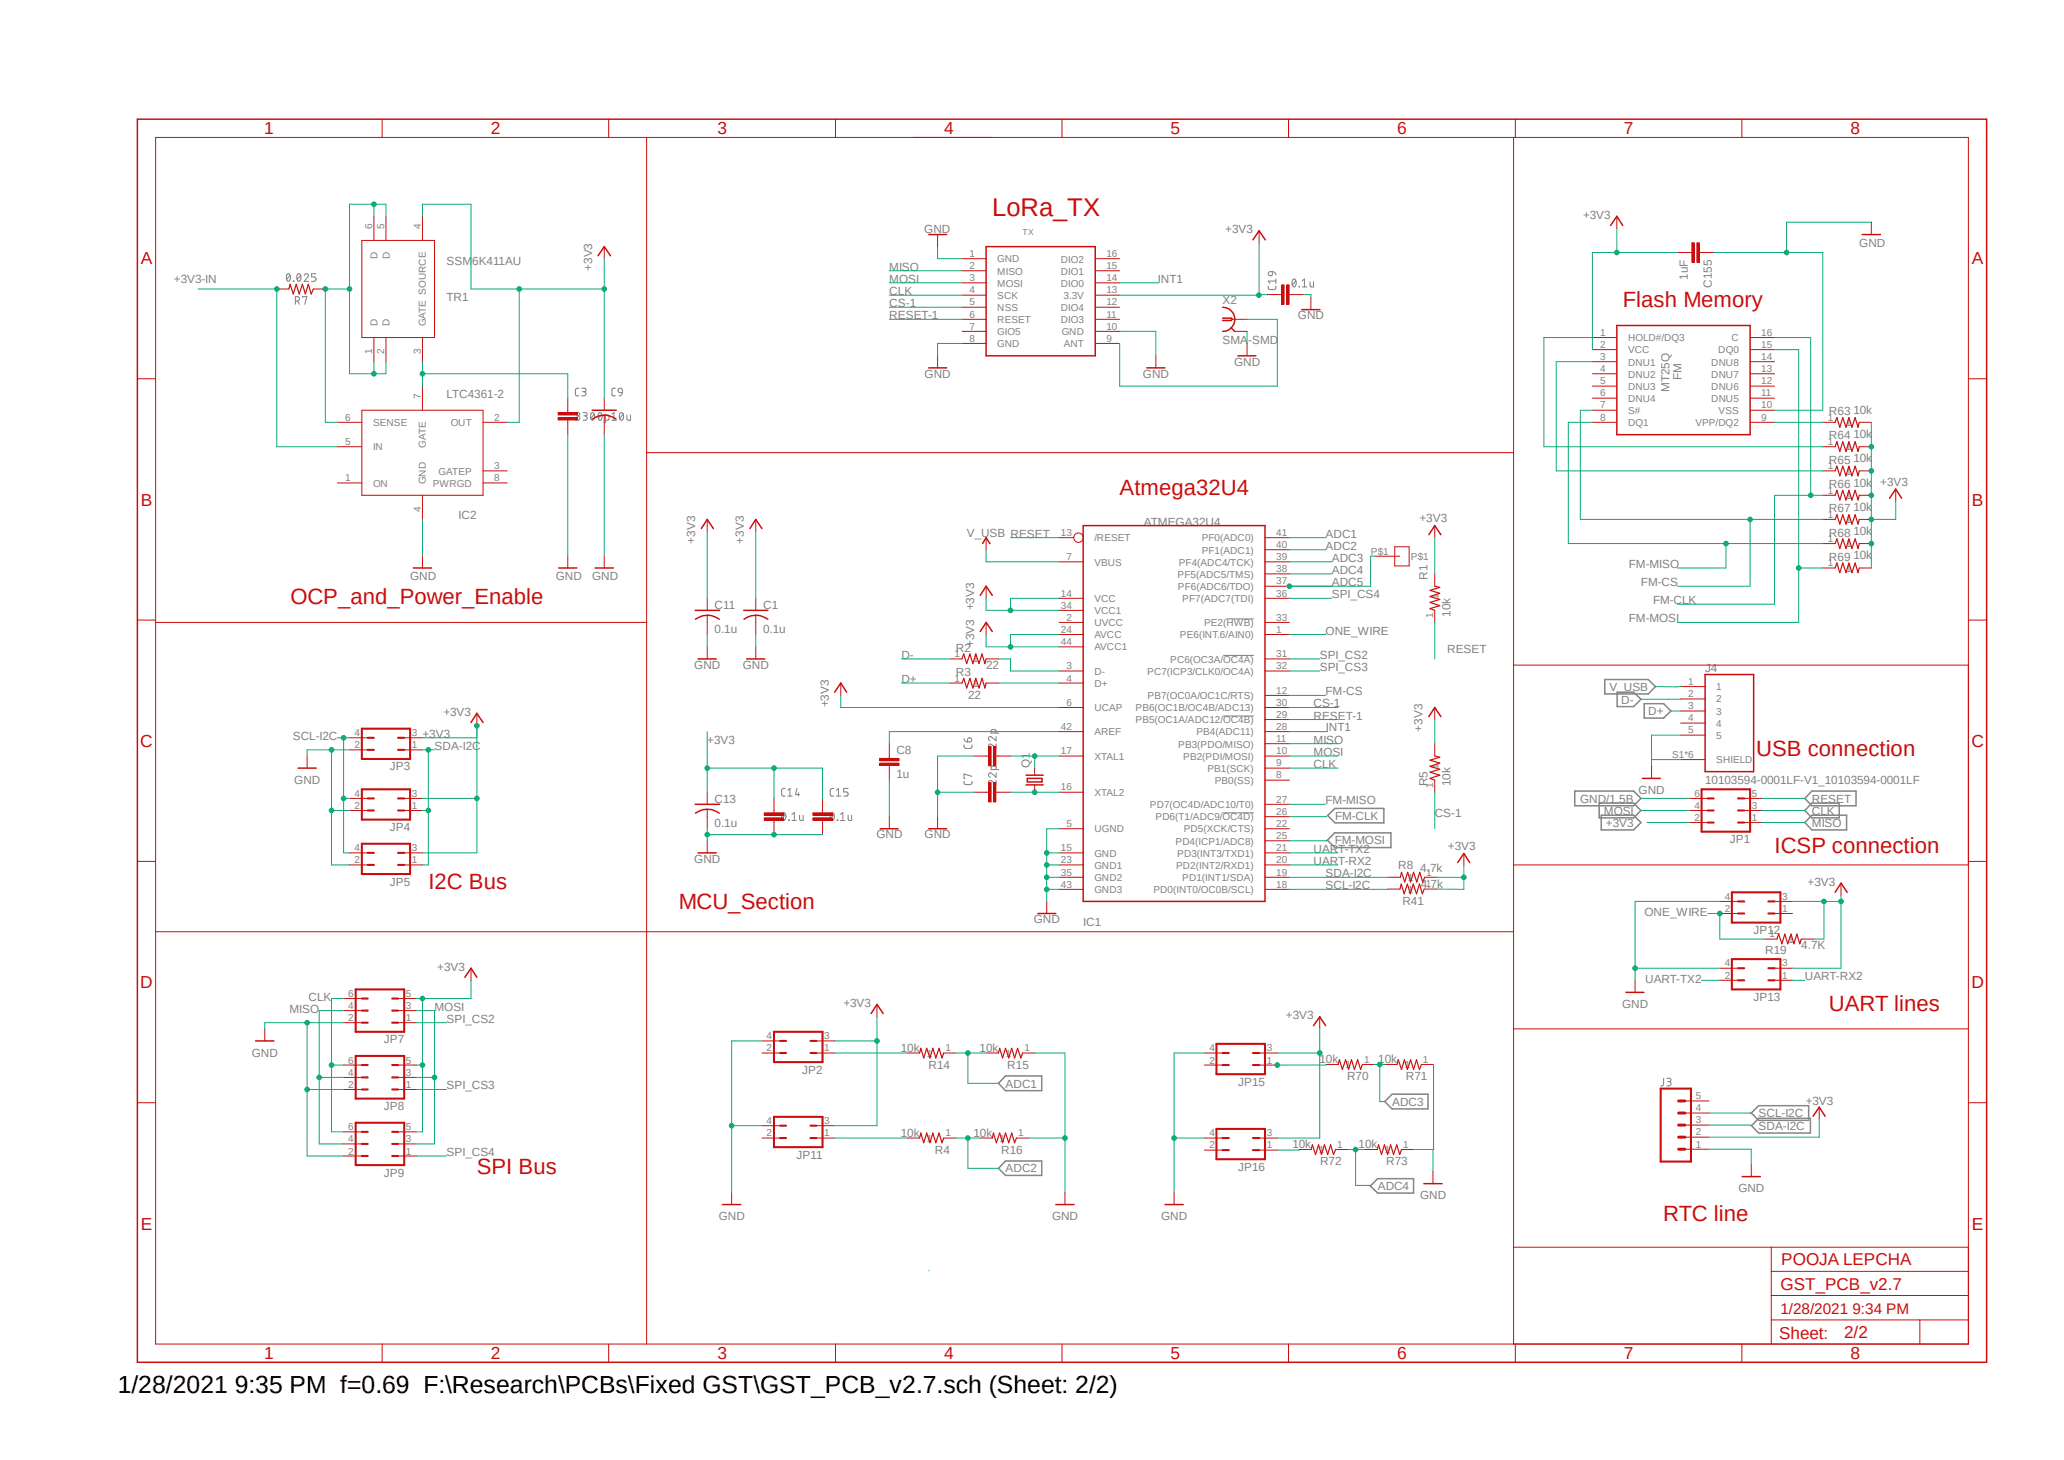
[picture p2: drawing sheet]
<svg xmlns="http://www.w3.org/2000/svg" width="297mm" height="210mm" viewBox="0 0 297 210" stroke-linecap="round" stroke-linejoin="round" font-family="sans-serif">
<defs><g id="words">
<text font-size="3.7" fill="#c90d0c" x="142.8" y="31.1">LoRa_TX</text>
<text font-size="3.6" x="16.9" y="200.4">1/28/2021 9:35 PM f=0.69 F:\Research\PCBs\Fixed GST\GST_PCB_v2.7.sch (Sheet: 2/2)</text>
<g font-size="3.2" fill="#c90d0c">
<text x="233.5" y="44.2">Flash Memory</text>
<text x="161.1" y="71.2">Atmega32U4</text>
<text x="41.8" y="86.9">OCP_and_Power_Enable</text>
<text x="252.7" y="108.8">USB connection</text>
<text x="255.4" y="122.7">ICSP connection</text>
<text x="61.6" y="127.9">I2C Bus</text>
<text x="97.7" y="130.7">MCU_Section</text>
<text x="263.2" y="145.4">UART lines</text>
<text x="68.6" y="168.9">SPI Bus</text>
<text x="239.3" y="175.6">RTC line</text>
</g>
<g font-size="2.5" fill="#c90d0c">
<text x="38" y="19.3">1</text>
<text x="70.6" y="19.3">2</text>
<text x="103.3" y="19.3">3</text>
<text x="135.8" y="19.3">4</text>
<text x="168.4" y="19.3">5</text>
<text x="201" y="19.3">6</text>
<text x="233.7" y="19.3">7</text>
<text x="266.3" y="19.3">8</text>
<text x="20.3" y="38">A</text>
<text x="283.8" y="38">A</text>
<text x="20.3" y="72.7">B</text>
<text x="283.8" y="72.7">B</text>
<text x="20.2" y="107.4">C</text>
<text x="283.7" y="107.4">C</text>
<text x="20.2" y="142.2">D</text>
<text x="283.7" y="142.2">D</text>
<text x="20.3" y="176.9">E</text>
<text x="283.8" y="176.9">E</text>
<text x="256.2" y="185.5">GST_PCB_v2.7</text>
<text x="256.3" y="181.9">POOJA LEPCHA</text>
<text x="38" y="195.5">1</text>
<text x="70.6" y="195.5">2</text>
<text x="103.3" y="195.5">3</text>
<text x="135.8" y="195.5">4</text>
<text x="168.4" y="195.5">5</text>
<text x="201" y="195.5">6</text>
<text x="233.7" y="195.5">7</text>
<text x="256" y="192.6">Sheet:</text>
<text x="265.4" y="192.5">2/2</text>
<text x="266.3" y="195.5">8</text>
</g>
<text font-size="2.2" fill="#c90d0c" x="256.2" y="189">1/28/2021 9:34 PM</text>
<g font-size="1.7" fill="#808080">
<text x="133" y="33.6">GND</text>
<text x="176.3" y="33.5">+3V3</text>
<text x="227.8" y="31.5">+3V3</text>
<text x="267.5" y="35.5">GND</text>
<text x="25" y="40.7">+3V3-IN</text>
<text x="64.3" y="38.1">SSM6K411AU</text>
<text x="85.2" y="38.9" transform="rotate(-90 85.2 38.9)">+3V3</text>
<text x="128" y="38.9">MISO</text>
<text x="128" y="40.7">MOSI</text>
<text x="166.6" y="40.6">INT1</text>
<text x="242.9" y="40.2" transform="rotate(-90 242.9 40.2)">1uF</text>
<text x="246.3" y="41.4" transform="rotate(-90 246.3 41.4)">C155</text>
<text x="64.3" y="43.3">TR1</text>
<text x="128" y="44.2">CS-1</text>
<text x="128" y="45.9">RESET-1</text>
<text x="128" y="42.5">CLK</text>
<text x="175.9" y="43.7">X2</text>
<text x="186.8" y="45.9">GND</text>
<text x="175.9" y="49.4">SMA-SMD</text>
<text x="177.6" y="52.6">GND</text>
<text x="64.3" y="57.3">LTC4361-2</text>
<text x="133.1" y="54.3">GND</text>
<text x="164.5" y="54.3">GND</text>
<text x="240.2" y="56.4" transform="rotate(-90 240.2 56.4)">MT25Q</text>
<text x="242" y="54.7" transform="rotate(-90 242 54.7)">FM</text>
<text x="263.2" y="59.7">R63</text>
<text x="266.7" y="59.6">10k</text>
<text x="263.2" y="63.2">R64</text>
<text x="266.7" y="63">10k</text>
<text x="263.2" y="66.7">R65</text>
<text x="263.2" y="70.2">R66</text>
<text x="266.7" y="66.5">10k</text>
<text x="266.7" y="70">10k</text>
<text x="270.6" y="69.8">+3V3</text>
<text x="66" y="74.7">IC2</text>
<text x="139.1" y="77.2">V_USB RESET</text>
<text x="164.6" y="75.6">ATMEGA32U4</text>
<text x="190.8" y="77.3">ADC1</text>
<text x="204.3" y="75.1">+3V3</text>
<text x="263.2" y="73.7">R67</text>
<text x="263.2" y="77.2">R68</text>
<text x="266.7" y="73.5">10k</text>
<text x="266.7" y="77">10k</text>
<text x="59" y="83.4">GND</text>
<text x="80" y="83.4">GND</text>
<text x="85.2" y="83.4">GND</text>
<text x="100" y="78.2" transform="rotate(-90 100 78.2)">+3V3</text>
<text x="107" y="78.2" transform="rotate(-90 107 78.2)">+3V3</text>
<text x="190.8" y="79.1">ADC2</text>
<text x="191.6" y="80.8">ADC3</text>
<text x="191.6" y="82.5">ADC4</text>
<text x="205.4" y="83.4" transform="rotate(-90 205.4 83.4)">R1</text>
<text x="234.4" y="81.7">FM-MISO</text>
<text x="263.2" y="80.7">R69</text>
<text x="266.7" y="80.5">10k</text>
<text x="102.8" y="87.5">C11</text>
<text x="109.8" y="87.5">C1</text>
<text x="140.2" y="87.8" transform="rotate(-90 140.2 87.8)">+3V3</text>
<text x="191.6" y="86.1">SPI_CS4</text>
<text x="191.6" y="84.3">ADC5</text>
<text x="208.7" y="88.7" transform="rotate(-90 208.7 88.7)">10k</text>
<text x="234.4" y="89.5">FM-MOSI</text>
<text x="236.1" y="84.3">FM-CS</text>
<text x="237.9" y="86.9">FM-CLK</text>
<text x="102.8" y="91">0.1u</text>
<text x="109.8" y="91">0.1u</text>
<text x="129.7" y="94.8">D-</text>
<text x="137.5" y="93.8">R2</text>
<text x="140.2" y="93" transform="rotate(-90 140.2 93)">+3V3</text>
<text x="189.9" y="94.8">SPI_CS2</text>
<text x="190.8" y="91.3">ONE_WIRE</text>
<text x="208.2" y="93.9">RESET</text>
<text x="99.9" y="96.2">GND</text>
<text x="106.9" y="96.2">GND</text>
<text x="119.3" y="101.8" transform="rotate(-90 119.3 101.8)">+3V3</text>
<text x="129.7" y="98.3">D+</text>
<text x="137.5" y="97.2">R3</text>
<text x="139.3" y="100.5">22</text>
<text x="141.9" y="96.2">22</text>
<text x="189" y="101.8">CS-1</text>
<text x="189.9" y="96.5">SPI_CS3</text>
<text x="190.8" y="100">FM-CS</text>
<text x="231.6" y="99.4">V_USB</text>
<text x="233.3" y="101.2">D-</text>
<text x="245.4" y="96.7">J4</text>
<text x="42.1" y="106.5">SCL-I2C</text>
<text x="60.8" y="106.1">+3V3</text>
<text x="62.5" y="107.9">SDA-I2C</text>
<text x="63.8" y="103">+3V3</text>
<text x="101.8" y="107">+3V3</text>
<text x="189" y="103.5">RESET-1</text>
<text x="189" y="107">MISO</text>
<text x="190.8" y="105.2">INT1</text>
<text x="204.7" y="105.2" transform="rotate(-90 204.7 105.2)">+3V3</text>
<text x="237.2" y="102.9">D+</text>
<text x="42.3" y="112.8">GND</text>
<text x="56.1" y="110.8">JP3</text>
<text x="129" y="112">1u</text>
<text x="129" y="108.5">C8</text>
<text x="148.2" y="110.5" transform="rotate(-90 148.2 110.5)">Q1</text>
<text x="189" y="108.8">MOSI</text>
<text x="189" y="110.5">CLK</text>
<text x="205.4" y="113.1" transform="rotate(-90 205.4 113.1)">R5</text>
<text x="208.7" y="113.1" transform="rotate(-90 208.7 113.1)">10k</text>
<text x="245.4" y="112.7">10103594-0001LF-V1_10103594-0001LF</text>
<text x="56.1" y="119.5">JP4</text>
<text x="102.8" y="119">0.1u</text>
<text x="102.8" y="115.4">C13</text>
<text x="190.8" y="115.7">FM-MISO</text>
<text x="192.1" y="117.9">FM-CLK</text>
<text x="206.5" y="117.5">CS-1</text>
<text x="227.4" y="115.4">GND/1.5B</text>
<text x="230.8" y="117.2">MOSI</text>
<text x="231.1" y="119">+3V3</text>
<text x="235.8" y="114.2">GND</text>
<text x="260.7" y="119">MISO</text>
<text x="260.7" y="117.2">CLK</text>
<text x="260.7" y="115.4">RESET</text>
<text x="99.9" y="124.1">GND</text>
<text x="126.1" y="120.6">GND</text>
<text x="133.1" y="120.6">GND</text>
<text x="189" y="122.7">UART-TX2</text>
<text x="189" y="124.4">UART-RX2</text>
<text x="192.1" y="121.5">FM-MOSI</text>
<text x="201.2" y="125.1">R8</text>
<text x="204.4" y="125.5">4.7k</text>
<text x="208.4" y="122.3">+3V3</text>
<text x="248.9" y="121.3">JP1</text>
<text x="56.1" y="127.4">JP5</text>
<text x="190.8" y="126.2">SDA-I2C</text>
<text x="190.8" y="127.9">SCL-I2C</text>
<text x="201.8" y="130.2">R41</text>
<text x="204.5" y="127.8">4.7k</text>
<text x="236.6" y="131.8">ONE_WIRE</text>
<text x="260.1" y="127.4">+3V3</text>
<text x="148.8" y="132.8">GND</text>
<text x="155.9" y="133.2">IC1</text>
<text x="252.3" y="134.4">JP12</text>
<text x="254" y="137.2">R19</text>
<text x="259.2" y="136.5">4.7K</text>
<text x="44.4" y="144">CLK</text>
<text x="62.9" y="139.6">+3V3</text>
<text x="236.7" y="141.4">UART-TX2</text>
<text x="252.3" y="144">JP13</text>
<text x="259.7" y="141">UART-RX2</text>
<text x="41.7" y="145.7">MISO</text>
<text x="62.5" y="145.4">MOSI</text>
<text x="64.3" y="147.1">SPI_CS2</text>
<text x="121.4" y="144.9">+3V3</text>
<text x="185" y="146.6">+3V3</text>
<text x="233.4" y="145">GND</text>
<text x="36.2" y="152">GND</text>
<text x="55.2" y="150.1">JP7</text>
<text x="115.4" y="154.4">JP2</text>
<text x="129.6" y="151.3">10k</text>
<text x="133.6" y="153.8">R14</text>
<text x="141" y="151.3">10k</text>
<text x="144.9" y="153.8">R15</text>
<text x="189.9" y="153">10k</text>
<text x="193.8" y="155.4">R70</text>
<text x="198.3" y="153">10k</text>
<text x="202.3" y="155.4">R71</text>
<text x="55.2" y="159.7">JP8</text>
<text x="64.3" y="156.7">SPI_CS3</text>
<text x="144.7" y="156.5">ADC1</text>
<text x="178.2" y="156.2">JP15</text>
<text x="200.3" y="159">ADC3</text>
<text x="253.1" y="160.7">SCL-I2C</text>
<text x="259.8" y="159">+3V3</text>
<text x="64.3" y="166.3">SPI_CS4</text>
<text x="114.6" y="166.7">JP11</text>
<text x="129.6" y="163.5">10k</text>
<text x="134.5" y="165.9">R4</text>
<text x="140.1" y="163.5">10k</text>
<text x="144.1" y="165.9">R16</text>
<text x="186" y="165.2">10k</text>
<text x="189.9" y="167.6">R72</text>
<text x="195.5" y="165.2">10k</text>
<text x="199.5" y="167.6">R73</text>
<text x="253.1" y="162.6">SDA-I2C</text>
<text x="55.2" y="169.3">JP9</text>
<text x="144.7" y="168.7">ADC2</text>
<text x="178.2" y="168.4">JP16</text>
<text x="198.2" y="171.2">ADC4</text>
<text x="204.3" y="172.5">GND</text>
<text x="250.1" y="171.5">GND</text>
<text x="103.4" y="175.6">GND</text>
<text x="151.4" y="175.6">GND</text>
<text x="167.1" y="175.6">GND</text>
</g>
<g font-size="1.4" fill="#808080">
<text x="53.6" y="33" transform="rotate(-90 53.6 33)">6</text>
<text x="55.3" y="33" transform="rotate(-90 55.3 33)">5</text>
<text x="60.5" y="33" transform="rotate(-90 60.5 33)">4</text>
<text x="54.3" y="37.3" transform="rotate(-90 54.3 37.3)">D</text>
<text x="56.1" y="37.3" transform="rotate(-90 56.1 37.3)">D</text>
<text x="139.5" y="40.5">3</text>
<text x="139.5" y="38.7">2</text>
<text x="139.5" y="37">1</text>
<text x="143.5" y="41.2">MOSI</text>
<text x="143.5" y="39.5">MISO</text>
<text x="143.5" y="37.7">GND</text>
<text x="152.7" y="41.2">DIO0</text>
<text x="152.7" y="39.5">DIO1</text>
<text x="152.7" y="37.8">DIO2</text>
<text x="159.2" y="40.5">14</text>
<text x="159.2" y="38.7">15</text>
<text x="159.2" y="37">16</text>
<text x="54.3" y="46.9" transform="rotate(-90 54.3 46.9)">D</text>
<text x="56.1" y="46.9" transform="rotate(-90 56.1 46.9)">D</text>
<text x="61.3" y="46.9" transform="rotate(-90 61.3 46.9)">GATE SOURCE</text>
<text x="139.5" y="47.5">7</text>
<text x="139.5" y="45.7">6</text>
<text x="139.5" y="43.9">5</text>
<text x="139.5" y="42.2">4</text>
<text x="143.5" y="46.4">RESET</text>
<text x="143.5" y="44.7">NSS</text>
<text x="143.5" y="43">SCK</text>
<text x="152.7" y="46.5">DIO3</text>
<text x="152.7" y="44.7">DIO4</text>
<text x="153" y="43">3.3V</text>
<text x="159.2" y="47.5">10</text>
<text x="159.2" y="45.7">11</text>
<text x="159.2" y="43.9">12</text>
<text x="159.2" y="42.2">13</text>
<text x="53.6" y="51" transform="rotate(-90 53.6 51)">1</text>
<text x="55.3" y="51" transform="rotate(-90 55.3 51)">2</text>
<text x="60.5" y="51" transform="rotate(-90 60.5 51)">3</text>
<text x="139.5" y="49.2">8</text>
<text x="143.5" y="50">GND</text>
<text x="143.5" y="48.2">GIO5</text>
<text x="152.8" y="48.2">GND</text>
<text x="153.1" y="50">ANT</text>
<text x="159.2" y="49.2">9</text>
<text x="230.3" y="48.3">1</text>
<text x="230.3" y="50">2</text>
<text x="230.3" y="51.8">3</text>
<text x="230.3" y="53.6">4</text>
<text x="234.3" y="49.1">HOLD#/DQ3</text>
<text x="234.3" y="50.8">VCC</text>
<text x="234.3" y="52.6">DNU1</text>
<text x="246.3" y="52.6">DNU8</text>
<text x="247.3" y="50.8">DQ0</text>
<text x="249.2" y="49.1">C</text>
<text x="253.4" y="48.3">16</text>
<text x="253.4" y="50">15</text>
<text x="253.4" y="51.8">14</text>
<text x="253.4" y="53.6">13</text>
<text x="60.5" y="57.4" transform="rotate(-90 60.5 57.4)">7</text>
<text x="230.3" y="55.3">5</text>
<text x="230.3" y="57">6</text>
<text x="230.3" y="58.8">7</text>
<text x="234.3" y="54.3">DNU2</text>
<text x="234.3" y="56">DNU3</text>
<text x="234.3" y="57.8">DNU4</text>
<text x="234.3" y="59.6">S#</text>
<text x="246.3" y="54.3">DNU7</text>
<text x="246.3" y="56">DNU6</text>
<text x="246.3" y="57.8">DNU5</text>
<text x="247.3" y="59.6">VSS</text>
<text x="253.4" y="55.3">12</text>
<text x="253.4" y="57">11</text>
<text x="253.4" y="58.8">10</text>
<text x="49.7" y="60.5">6</text>
<text x="49.7" y="64">5</text>
<text x="53.7" y="61.3">SENSE</text>
<text x="53.7" y="64.8">IN</text>
<text x="61.3" y="64.4" transform="rotate(-90 61.3 64.4)">GATE</text>
<text x="64.9" y="61.3">OUT</text>
<text x="71.1" y="60.5">2</text>
<text x="230.3" y="60.5">8</text>
<text x="234.3" y="61.3">DQ1</text>
<text x="244" y="61.3">VPP/DQ2</text>
<text x="253.4" y="60.5">9</text>
<text x="263" y="60.5">1</text>
<text x="263" y="64">1</text>
<text x="265.7" y="61.3">1</text>
<text x="265.7" y="64.8">1</text>
<text x="49.7" y="69.3">1</text>
<text x="53.7" y="70">ON</text>
<text x="61.3" y="69.6" transform="rotate(-90 61.3 69.6)">GND</text>
<text x="62.3" y="70">PWRGD</text>
<text x="63.1" y="68.3">GATEP</text>
<text x="71.1" y="69.3">8</text>
<text x="71.1" y="67.5">3</text>
<text x="263" y="67.5">1</text>
<text x="263" y="71">1</text>
<text x="265.7" y="68.3">1</text>
<text x="265.7" y="71.8">1</text>
<text x="60.5" y="73.7" transform="rotate(-90 60.5 73.7)">4</text>
<text x="152.7" y="77.1">13</text>
<text x="157.5" y="77.9">/RESET</text>
<text x="172.9" y="77.9">PF0(ADC0)</text>
<text x="183.6" y="77.1">41</text>
<text x="263" y="74.5">1</text>
<text x="263" y="78">1</text>
<text x="265.7" y="75.2">1</text>
<text x="153.5" y="80.6">7</text>
<text x="157.5" y="81.4">VBUS</text>
<text x="169.5" y="83.1">PF5(ADC5/TMS)</text>
<text x="169.6" y="81.4">PF4(ADC4/TCK)</text>
<text x="172.9" y="79.6">PF1(ADC1)</text>
<text x="183.6" y="78.8">40</text>
<text x="183.6" y="80.6">39</text>
<text x="183.6" y="82.3">38</text>
<text x="197.3" y="79.8">P$1</text>
<text x="203" y="80.6">P$1</text>
<text x="263" y="81.4">1</text>
<text x="265.7" y="78.7">1</text>
<text x="265.7" y="82.2">1</text>
<text x="152.7" y="85.8">14</text>
<text x="152.7" y="87.5">34</text>
<text x="153.5" y="89.3">2</text>
<text x="157.5" y="86.6">VCC</text>
<text x="157.5" y="88.3">VCC1</text>
<text x="169.5" y="84.8">PF6(ADC6/TDO)</text>
<text x="170.1" y="86.6">PF7(ADC7(TDI)</text>
<text x="183.6" y="89.3">33</text>
<text x="183.6" y="84.1">37</text>
<text x="183.6" y="85.8">36</text>
<text x="206.3" y="88.9" transform="rotate(-90 206.3 88.9)">1</text>
<text x="207" y="86.2" transform="rotate(-90 207 86.2)">1</text>
<text x="137.4" y="94.5">1</text>
<text x="140" y="95.3">1</text>
<text x="152.7" y="91.1">24</text>
<text x="152.7" y="92.8">44</text>
<text x="157.5" y="90.1">UVCC</text>
<text x="157.5" y="91.8">AVCC</text>
<text x="157.5" y="93.6">AVCC1</text>
<text x="168.4" y="95.3">PC6(OC3A/OC4A)</text>
<text x="169.8" y="91.8">PE6(INT.6/AIN0)</text>
<text x="173.3" y="90.1">PE2(HWB)</text>
<text x="183.6" y="94.5">31</text>
<text x="183.6" y="91.1">1</text>
<text x="137.4" y="98">1</text>
<text x="140" y="98.8">1</text>
<text x="153.5" y="96.3">3</text>
<text x="153.5" y="98">4</text>
<text x="153.5" y="101.5">6</text>
<text x="157.5" y="97">D-</text>
<text x="157.5" y="98.8">D+</text>
<text x="165.1" y="97.1">PC7(ICP3/CLK0/OC4A)</text>
<text x="165.1" y="100.5">PB7(OC0A/OC1C/RTS)</text>
<text x="183.6" y="96.3">32</text>
<text x="183.6" y="101.5">30</text>
<text x="183.6" y="99.8">12</text>
<text x="243" y="98.6">1</text>
<text x="243" y="100.3">2</text>
<text x="247" y="99.3">1</text>
<text x="247" y="101">2</text>
<text x="51" y="107.6">2</text>
<text x="51" y="105.9">4</text>
<text x="59.3" y="107.6">1</text>
<text x="59.3" y="105.9">3</text>
<text x="152.7" y="105">42</text>
<text x="157.5" y="102.3">UCAP</text>
<text x="157.5" y="105.8">AREF</text>
<text x="163.4" y="102.3">PB6(OC1B/OC4B/ADC13)</text>
<text x="163.4" y="104.1">PB5(OC1A/ADC12/OC4B)</text>
<text x="169.5" y="107.5">PB3(PDO/MISO)</text>
<text x="172.2" y="105.8">PB4(ADC11)</text>
<text x="183.6" y="106.8">11</text>
<text x="183.6" y="105">28</text>
<text x="183.6" y="103.3">29</text>
<text x="243" y="102">3</text>
<text x="243" y="103.8">4</text>
<text x="243" y="105.5">5</text>
<text x="247" y="102.8">3</text>
<text x="247" y="104.5">4</text>
<text x="247" y="106.3">5</text>
<text x="152.7" y="113.7">16</text>
<text x="152.7" y="108.5">17</text>
<text x="157.5" y="109.3">XTAL1</text>
<text x="170.3" y="109.3">PB2(PDI/MOSI)</text>
<text x="173.7" y="111">PB1(SCK)</text>
<text x="174.8" y="112.8">PB0(SS)</text>
<text x="183.6" y="108.5">10</text>
<text x="183.6" y="110.2">9</text>
<text x="183.6" y="112">8</text>
<text x="206.3" y="113.3" transform="rotate(-90 206.3 113.3)">1</text>
<text x="207" y="110.6" transform="rotate(-90 207 110.6)">1</text>
<text x="240.6" y="109">S1*6</text>
<text x="247" y="109.8">SHIELD</text>
<text x="51" y="116.3">2</text>
<text x="51" y="114.6">4</text>
<text x="59.3" y="116.3">1</text>
<text x="59.3" y="114.6">3</text>
<text x="153.5" y="119">5</text>
<text x="157.5" y="114.5">XTAL2</text>
<text x="157.5" y="119.7">UGND</text>
<text x="165.5" y="116.2">PD7(OC4D/ADC10/T0)</text>
<text x="166.3" y="118">PD6(T1/ADC9/OC4D)</text>
<text x="170.3" y="119.7">PD5(XCK/CTS)</text>
<text x="183.6" y="115.5">27</text>
<text x="183.6" y="117.2">26</text>
<text x="183.6" y="119">22</text>
<text x="243.8" y="118.1">2</text>
<text x="243.8" y="116.3">4</text>
<text x="243.8" y="114.6">6</text>
<text x="252.1" y="118.1">1</text>
<text x="252.1" y="116.3">3</text>
<text x="252.1" y="114.6">5</text>
<text x="51" y="124.2">2</text>
<text x="51" y="122.4">4</text>
<text x="59.3" y="124.2">1</text>
<text x="59.3" y="122.4">3</text>
<text x="152.7" y="122.4">15</text>
<text x="152.7" y="124.2">23</text>
<text x="152.7" y="125.9">35</text>
<text x="157.5" y="123.2">GND</text>
<text x="157.5" y="125">GND1</text>
<text x="169.2" y="121.5">PD4(ICP1/ADC8)</text>
<text x="169.2" y="125">PD2(INT2/RXD1)</text>
<text x="169.4" y="123.2">PD3(INT3/TXD1)</text>
<text x="183.6" y="120.7">25</text>
<text x="183.6" y="122.4">21</text>
<text x="183.6" y="124.2">20</text>
<text x="183.6" y="125.9">19</text>
<text x="205.2" y="125.9">1</text>
<text x="152.7" y="127.7">43</text>
<text x="157.5" y="126.7">GND2</text>
<text x="157.5" y="128.4">GND3</text>
<text x="166" y="128.5">PD0(INT0/OC0B/SCL)</text>
<text x="170.1" y="126.7">PD1(INT1/SDA)</text>
<text x="183.6" y="127.7">18</text>
<text x="202.6" y="128.4">1</text>
<text x="202.6" y="126.7">1</text>
<text x="205.2" y="127.6">1</text>
<text x="248.2" y="131.2">2</text>
<text x="248.2" y="129.4">4</text>
<text x="256.5" y="131.2">1</text>
<text x="256.5" y="129.4">3</text>
<text x="254.6" y="134.8">1</text>
<text x="257.3" y="135.6">1</text>
<text x="50.1" y="143.4">6</text>
<text x="58.4" y="143.4">5</text>
<text x="248.2" y="140.8">2</text>
<text x="248.2" y="139">4</text>
<text x="256.5" y="140.8">1</text>
<text x="256.5" y="139">3</text>
<text x="50.1" y="146.9">2</text>
<text x="50.1" y="145.1">4</text>
<text x="58.4" y="146.9">1</text>
<text x="58.4" y="145.1">3</text>
<text x="110.3" y="149.5">4</text>
<text x="118.6" y="149.5">3</text>
<text x="50.1" y="154.7">4</text>
<text x="50.1" y="153">6</text>
<text x="58.4" y="154.7">3</text>
<text x="58.4" y="153">5</text>
<text x="110.3" y="151.2">2</text>
<text x="118.6" y="151.2">1</text>
<text x="133.4" y="152">1</text>
<text x="136.1" y="151.2">1</text>
<text x="144.7" y="152">1</text>
<text x="147.4" y="151.2">1</text>
<text x="174" y="153">2</text>
<text x="174" y="151.2">4</text>
<text x="182.3" y="153">1</text>
<text x="182.3" y="151.2">3</text>
<text x="193.6" y="153.7">1</text>
<text x="196.3" y="152.9">1</text>
<text x="202.1" y="153.7">1</text>
<text x="204.8" y="152.9">1</text>
<text x="50.1" y="156.5">2</text>
<text x="58.4" y="156.5">1</text>
<text x="110.3" y="161.7">4</text>
<text x="118.6" y="161.7">3</text>
<text x="244.1" y="161.6">3</text>
<text x="244.1" y="159.9">4</text>
<text x="244.1" y="158.1">5</text>
<text x="50.1" y="166.1">2</text>
<text x="50.1" y="164.3">4</text>
<text x="50.1" y="162.6">6</text>
<text x="58.4" y="166.1">1</text>
<text x="58.4" y="164.3">3</text>
<text x="58.4" y="162.6">5</text>
<text x="110.3" y="163.4">2</text>
<text x="118.6" y="163.4">1</text>
<text x="133.4" y="164.2">1</text>
<text x="136.1" y="163.4">1</text>
<text x="143.8" y="164.2">1</text>
<text x="146.5" y="163.4">1</text>
<text x="174" y="165.2">2</text>
<text x="174" y="163.4">4</text>
<text x="182.3" y="165.2">1</text>
<text x="182.3" y="163.4">3</text>
<text x="189.8" y="165.9">1</text>
<text x="192.4" y="165.1">1</text>
<text x="199.3" y="165.9">1</text>
<text x="201.9" y="165.1">1</text>
<text x="244.1" y="165.1">1</text>
<text x="244.1" y="163.3">2</text>
</g>
<text font-size="1.2" fill="#808080" x="147.2" y="33.7">TX</text>
</g></defs>
<path d="M19.4 16.9l266.7 179.5M286.1 16.9l-266.7 179.5" fill="none" stroke="#fff" stroke-width=".14"/>
<g fill="none" stroke="#808080" stroke-width=".14">
<path d="M41.3 39.5a.24 .24 0 0 1 .4 0 .66 .66 0 0 1-.2 1 .76 .76 0 0 1-.2-1zM41.7 39.6l-.5 .6M42.8 39.5a.24 .24 0 0 1 .4 0l.1 .4a.39 .39 0 0 1-.4 .5l-.2-.3zM43.3 39.6l-.5 .6M43.8 39.6a.29 .29 0 0 1 .4-.2 .29 .29 0 0 1 .1 .4l-.5 .7h.6M45.5 39.4h-.7v.4l.5 .1 .2 .2-.2 .3-.5 .1M182.6 39.1h.5v.4l-.1 .2-.4-.1-.1-.1zM183.1 39.1a.44 .44 0 0 1 .5 .4M42.2 40.4l.1 .1zM42.5 43.3h.3l.3-.2-.1-.4h-.5v1.1M42.8 43.3l.3 .5M43.6 42.8v-.1h.6l-.3 1.1"/>
<path d="M82.8 59.4h.4l.2 .1-.1 .3h-.4M83.1 59.8l.3 .2v.2l-.1 .2-.5 .1M83.3 55.8h-.2l-.3 .3v.8h.5M83.7 55.8l.5 .1 .1 .1-.1 .3h-.4M83.9 59.4h.5l.1 .1-.1 .3h-.4M84 56.3l.2 .1 .1 .3-.1 .2h-.5M84.2 59.8l.3 .2v.2l-.1 .2-.5 .1M85.1 59.4h.2a.62 .62 0 0 1 .3 .5 .62 .62 0 0 1-.3 .6 .73 .73 0 0 1-.2-1.1zM85.5 59.6l-.5 .6M86.2 59.4h.2a.66 .66 0 0 1 0 1.1l-.3-.2a.68 .68 0 0 1 .1-.9zM86.6 59.6l-.5 .6M88.1 59.6l.2-.2v1.1"/>
<path d="M88.6 55.8h-.3l-.2 .3v.8h.5M89 56l.4-.2 .2 .3v.4l-.5-.1-.2-.2zM89.3 59.4h.2a.66 .66 0 0 1 0 1.1 .69 .69 0 0 1-.2-1.1zM89.6 56.5a.51 .51 0 0 1-.5 .4M89.7 59.6l-.5 .6M90.2 59.7v.6l.2 .2h.3v-.8M182.5 41.1v.5l.3 .1 .7-.1 .1-.5M183.6 40.4h-1.1l.3 .4M183.6 40.1v.7M186.1 40.2l.1-.1a.7 .7 0 0 1 0 1.2 .71 .71 0 0 1-.1-1.1zM186.5 40.4l-.5 .6M186.9 41.2l.1 .1z"/>
<path d="M187.4 41.3h.6M187.4 40.4l.3-.3v1.2M188.5 40.5v.6l.2 .2h.3v-.8M87.1 60.5l.5-.1v-.5l-.1-.2h-.4v1.1M88.1 60.5h.6M176 94.3h4.4M176.5 89h3.9M112.6 116.9h.2a.65 .65 0 0 1 0 1.1 .8 .8 0 0 1-.2-1.1zM113 113.4l-.4 .1-.1 .2v.7l.1 .1h.4M113 117.1l-.5 .7M113.4 114.5h.6M113.4 113.7l.3-.3v1.1"/>
<path d="M113.5 117.9l.1 .1zM114 118h.6M114 117.1l.3-.2v1.1M114.7 113.4l-.2 .9h.6M114.9 114v.5M115.1 117.3v.5l.2 .2h.3v-.7M119.6 116.9h.2a.7 .7 0 0 1 0 1.1 .71 .71 0 0 1-.2-1.1zM120 113.4l-.5 .1v.2v.7l.1 .1h.4M120 117.1l-.5 .7M120.4 114.5h.6M120.4 113.7l.2-.3v1.1M120.5 117.9l.1 .1z"/>
<path d="M120.9 118h.7M120.9 117.1l.4-.2v1.1M122 117.3v.5l.3 .2h.3v-.7M122 113.4h-.6v.5l.5 .1 .1 .2-.1 .3h-.5M138.7 107.1v.3l.3 .3 .7-.1 .2-.5M138.7 106.3l.3 .4h.2M138.7 112.4l.1 .4 .2 .1 .7-.1 .2-.4M139.4 106.2h.3l.1 .1-.1 .4h-.5v-.3zM139.9 111.7l-1.2-.4v.7h.2M143.3 107v.7l-.8-.7a.33 .33 0 0 0-.3 .3 .33 .33 0 0 0 .3 .4M143.3 106v.6l-.6-.6a.29 .29 0 0 0-.5 .2 .29 .29 0 0 0 .3 .4M143.3 105.5v-.5l-.5-.1-.1 .1-.1 .5h1.1"/>
<path d="M143.3 112.3v.6l-.6-.5a.29 .29 0 0 0-.5 .1 .29 .29 0 0 0 .3 .4M143.3 111.2v.6l-.6-.5-.3-.1a.34 .34 0 0 0-.2 .3 .34 .34 0 0 0 .3 .3M143.3 110.7v-.4l-.1-.1h-.5l-.1 .5h1.1M175.9 116.9h4.5M176 103h4.4M239.4 155.1v1l-.4 .1M239.9 155.1h.3l.3 .2-.1 .2-.4 .1M240.2 155.6l.2 .1 .1 .3-.3 .2h-.3"/>
</g>
<g fill="none" stroke="#808080" stroke-width=".21">
<path d="M230.9 97.7h6.3l1 1.1-1 1h-6.3zM232.7 99.6h2.4l1 1-1 1h-2.4zM191.1 117.3l1-1h7v2.1h-7zM226.6 113.8h8.5l1 1.1-1 1h-8.5zM230.1 115.5h5l1 1.1-1 1h-5zM230.4 117.3h4.7l1 1-1 1.1h-4.7zM236.6 101.2h2.8l1.1 1.1-1.1 1h-2.8zM260.7 113.8h6.4v2.1h-6.4l-1-1zM260.7 117.3h5v2.1h-5l-1-1.1zM260.7 115.5h4v2.1h-4l-1-1zM191 120.9l1.1-1.1h8.1v2.1h-8.1zM144.7 154.8h5.2v2.1h-5.2l-1-1.1z"/>
<path d="M199.3 158.5l1-1.1h5.2v2.1h-5.2zM144.7 167h5.2v2.1h-5.2l-1-1zM197.2 170.6l1-1.1h5.2v2.1h-5.2zM252 160.1l1.1-1.1h7.2v2.2h-7.2zM253.1 160.9h7.4v2.1h-7.4l-1-1.1z"/>
</g>
<g fill="none" stroke="#c90d0c" stroke-width=".14">
<path d="M22.4 19.8h260.9v173.5h-260.9zM55 17.1v2.7M87.6 17.1v2.7M93 19.8v173.5M120.2 17.1v2.7M152.8 17.1v2.7M185.4 17.1v2.7M217.8 19.8v173.5M218.1 17.1v2.7M250.7 17.1v2.7M52.1 34.6h10.4v14h-10.4zM53.8 31.1v3.5"/>
<path d="M55.5 31.1v3.5M60.8 31.1v3.5M87 35.5v1.7M134.9 33.7v1.8M138.4 38.9h3.5M138.4 37.2h3.5M157.6 38.9h3.5M157.6 37.2h3.5M181.2 33.2v1.7M232.7 31.1v1.8M241.4 36.3h2.1M243.5 34.9h.3v2.8h-.3z"/>
<path d="M244.2 34.9h.3v2.8h-.3zM244.5 36.3h2.1M269.3 32v1.7M19.8 54.5h2.6M39.8 41.6h1.8M45.1 41.6h1.7M52.1 59h17.4v12.2h-17.4zM53.8 48.6v3.4M55.5 48.6v3.4M60.8 48.6v3.4M60.8 55.5v3.5M80.3 59.4h2.8v.3h-2.8z"/>
<path d="M81.7 57.3v2.1M87 57.3v1.7M87 59.7v2.8M134.9 51.2v1.7M138.4 49.4h3.5M138.4 47.7h3.5M138.4 45.9h3.5M138.4 44.2h3.5M138.4 42.5h3.5M138.4 40.7h3.5M157.6 49.4h3.5M157.6 47.7h3.5"/>
<path d="M157.6 45.9h3.5M157.6 44.2h3.5M157.6 42.5h3.5M157.6 40.7h3.5M166.3 51.2v1.7M177.3 45.9h2.2M177.7 47.7h1.8M179.5 49.4v1.8M182.4 42.4h2M184.4 41h.4v2.8h-.4zM185.2 41h.3v2.8h-.3zM185.5 42.4h2.1"/>
<path d="M188.6 42.8v1.7M229.2 48.6h3.5M229.2 59h3.5M229.2 50.3h3.5M229.2 52h3.5M229.2 53.8h3.5M229.2 55.5h3.5M229.2 57.3h3.5M251.8 48.6h3.6M251.8 59h3.6M251.8 50.3h3.6M251.8 52h3.6"/>
<path d="M251.8 53.8h3.6M251.8 55.5h3.6M251.8 57.3h3.6M283.3 54.5h2.6M48.6 60.7h3.5M48.6 64.3h3.5M48.6 69.5h3.5M60.8 71.2v3.5M60.8 80v1.7M69.5 60.7h3.5M69.5 69.5h3.5M69.5 67.7h3.5"/>
<path d="M80.3 60.1h2.8v.3h-2.8zM81.7 60.4v2.1M81.7 80v1.7M87 80v1.7M93 65.1h124.8M101.8 74.7v1.8M108.8 74.7v1.8M141.9 77.3v1.8M152.4 77.3h2.1M182 77.3h3.5M182 79.1h3.5M200.7 78.7h2.1v2.7h-2.1z"/>
<path d="M206.5 75.6v1.7M229.2 60.7h3.5M251.8 60.7h3.6M262.3 71.2h1.8M262.3 60.7h1.8M262.3 64.3h1.8M262.3 67.7h1.8M262.3 74.7h1.8M262.3 78.2h1.8M267.5 71.2h1.8M267.5 60.7h1.8M267.5 64.3h1.8"/>
<path d="M267.5 67.7h1.8M267.5 74.7h1.8M267.5 78.2h1.8M272.8 70.4v1.7M19.8 89.2h2.6M22.4 89.5h70.6M101.8 86.1v1.7M101.8 88.5v2.8M101.8 93v1.8M108.8 86.1v1.7M108.8 88.5v2.8M108.8 93v1.8"/>
<path d="M121 98.3v1.7M136.7 94.8h1.7M136.7 98.3h1.7M141.9 94.8h1.8M141.9 98.3h1.8M141.9 84.3v1.8M141.9 89.5v1.8M152.4 89.5h3.5M152.4 86.1h3.5M152.4 96.5h3.5M152.4 91.3h3.5M152.4 98.3h3.5"/>
<path d="M152.4 80.8h3.5M152.4 93h3.5M152.4 87.8h3.5M182 89.5h3.5M182 86.1h3.5M182 96.5h3.5M182 91.3h3.5M182 94.8h3.5M182 80.8h3.5M182 82.5h3.5M182 84.3h3.5M198 80h3.4"/>
<path d="M206.5 82.5v1.8M206.5 87.8v1.7M217.8 95.7h65.5M241.9 98.8h3.5M262.3 81.7h1.8M267.5 81.7h1.8M283.3 89.2h2.6M44.2 108.8v1.7M50.3 107.9h2.6M50.3 106.1h2.6M50.3 116.6h2.6M50.3 114.9h2.6"/>
<path d="M58.2 107.9h2.6M58.2 106.1h2.6M58.2 116.6h2.6M58.2 114.9h2.6M68.6 102.6v1.8M101.8 114v1.7M101.8 116.4v2.8M110 116.9h2.8v.4h-2.8zM110 117.6h2.8v.4h-2.8zM111.4 114.9v2M111.4 118v2.1M117 116.9h2.8v.4h-2.8z"/>
<path d="M117 117.6h2.8v.4h-2.8zM118.4 114.9v2M118.4 118v2.1M126.6 109.1h2.8v.3h-2.8zM126.6 109.8h2.8v.3h-2.8zM128 107v2.1M128 110.2v2M128 117.5v1.7M134.9 117.5v1.7M140.2 114h2.1M140.2 108.8h2.1M142.3 107.4h.3v2.8h-.3z"/>
<path d="M142.3 112.6h.3v2.8h-.3zM143 107.4h.3v2.8h-.3zM143 112.6h.3v2.8h-.3zM143.3 114h2.1M143.3 108.8h2.1M148.9 110.5v1M148.9 112.9v1.1M152.4 114h3.5M152.4 108.8h3.5M152.4 119.2h3.5M152.4 105.2h3.5M152.4 101.8h3.5"/>
<path d="M182 108.8h3.5M182 119.2h3.5M182 107h3.5M182 110.5h3.5M182 112.2h3.5M182 115.7h3.5M182 117.5h3.5M182 105.2h3.5M182 101.8h3.5M182 103.5h3.5M182 100h3.5M206.5 101.8v1.7"/>
<path d="M206.5 107v1.8M206.5 112.2v1.8M237.7 110.2v1.8M241.9 100.5h3.5M241.9 102.3h3.5M241.9 104h3.5M241.9 105.7h3.5M241.9 109.3h3.5M243.1 116.6h2.6M243.1 114.9h2.6M243.1 118.3h2.6M251 116.6h2.6"/>
<path d="M251 114.9h2.6M251 118.3h2.6M19.8 123.9h2.6M22.4 134h195.4M50.3 124.4h2.6M50.3 122.7h2.6M58.2 124.4h2.6M58.2 122.7h2.6M67.8 139.3v1.7M101.8 120.9v1.8M150.6 129.7v1.7M152.4 124.4h3.5"/>
<path d="M152.4 122.7h3.5M152.4 126.2h3.5M152.4 127.9h3.5M182 124.4h3.5M182 122.7h3.5M182 120.9h3.5M182 126.2h3.5M182 127.9h3.5M199.7 127.9h1.8M199.8 126.2h1.7M204.9 127.9h1.8M205 126.2h1.8"/>
<path d="M210.7 122.8v1.7M217.8 124.4h65.5M247.5 131.4h2.6M247.5 129.7h2.6M247.5 139.3h2.6M254 135.1h1.7M255.4 131.4h2.5M255.4 129.7h2.5M255.4 139.3h2.5M259.2 135.1h1.7M264.9 127v1.8M283.3 123.9h2.6"/>
<path d="M19.8 158.6h2.6M38.1 148v1.7M49.4 147.1h2.7M49.4 145.4h2.7M49.4 143.6h2.7M49.4 156.7h2.7M49.4 155h2.7M49.4 153.2h2.7M57.3 147.1h2.6M57.3 145.4h2.6M57.3 143.6h2.6M57.3 156.7h2.6"/>
<path d="M57.3 155h2.6M57.3 153.2h2.6M109.6 151.5h2.7M109.6 149.7h2.7M117.5 151.5h2.6M117.5 149.7h2.6M126.2 144.5v1.8M130.6 151.5h1.7M135.8 151.5h1.7M141.9 151.5h1.8M147.2 151.5h1.7M173.3 153.2h2.6"/>
<path d="M173.3 151.5h2.6M181.2 153.2h2.6M181.2 151.5h2.6M189.9 146.3v1.7M190.8 153.1h1.8M196 153.1h1.8M199.3 153.1h1.7M204.6 153.1h1.7M217.8 148h65.5M235.3 141v1.7M242.4 158.4h3.5M247.5 141h2.6"/>
<path d="M255.4 141h2.5M261.8 159.3v1.7M283.3 158.6h2.6M49.4 166.3h2.7M49.4 164.5h2.7M49.4 162.8h2.7M57.3 166.3h2.6M57.3 164.5h2.6M57.3 162.8h2.6M105.3 171.5v1.8M109.6 163.7h2.7M109.6 161.9h2.7"/>
<path d="M117.5 163.7h2.6M117.5 161.9h2.6M130.6 163.7h1.7M135.8 163.7h1.7M141.1 163.7h1.7M146.3 163.7h1.7M153.2 171.5v1.8M169 171.5v1.8M173.3 163.7h2.6M173.3 165.4h2.6M181.2 163.7h2.6M181.2 165.4h2.6"/>
<path d="M186.9 165.4h1.8M192.2 165.4h1.7M196.4 165.4h1.8M201.7 165.4h1.7M206.2 168.5v1.8M217.8 179.4h65.5M242.4 165.3h3.5M242.4 163.6h3.5M242.4 161.8h3.5M242.4 160.1h3.5M252 167.5v1.7M254.9 179.4v13.9"/>
<path d="M55 193.3v2.7M87.6 193.3v2.7M120.2 193.3v2.7M152.8 193.3v2.7M185.4 193.3v2.7M218.1 193.3v2.7M250.7 193.3v2.7M254.9 189.9h28.4M254.9 186.4h28.4M254.9 182.9h28.4M276.3 189.9v3.4"/>
<circle cx="155.2" cy="77.3" r=".68"/>
</g>
<g fill="none" stroke="#c90d0c" stroke-width=".21">
<path d="M19.8 17.1h266.1v178.9h-266.1zM86.1 36.8l.9-1.3 .8 1.3M133.6 33.7h2.6M141.9 35.5h15.7v15.7h-15.7zM180.3 34.5l.9-1.3 .9 1.3M231.8 32.4l.9-1.3 .8 1.3M268 33.7h2.6M85.2 59h3.5M87 59.7l.5 .1 1.1 .5M87 59.7l-.6 .1-1.1 .5M133.6 52.9h2.6M165 52.9h2.6"/>
<path d="M175.9 45.8h1.3l.1 .1-.1 .2h-1.3M175.9 44.2a1.74 1.74 0 0 1 1.8 1.7 1.74 1.74 0 0 1-1.8 1.8M177.2 47.2l.5 .5M178.1 51.2h2.6M187.3 44.5h2.6M232.7 46.8h19.1v15.7h-19.1zM100.9 76l.9-1.3 .9 1.3M107.9 76l.9-1.3 .8 1.3M141.4 78.2l.5-.9 .6 .9M155.9 75.6h26.1v54.1h-26.1zM205.6 76.9l.9-1.3 .8 1.3M271.9 71.7l.9-1.3 .8 1.3"/>
<path d="M59.5 81.7h2.6M80.4 81.7h2.6M85.6 81.7h2.7M100 87.8h3.5M100.5 94.8h2.6M101.8 88.5l.6 .1 1.1 .5M101.8 88.5l-.6 .1-1.1 .5M107 87.8h3.5M107.4 94.8h2.7M108.8 88.5l.6 .1 1.1 .5M108.8 88.5l-.6 .1-1.1 .5M120.1 99.6l.9-1.3 .8 1.3"/>
<path d="M141.1 85.6l.8-1.3 .9 1.3M141.1 90.8l.8-1.3 .9 1.3M245.4 97h6.9v14h-6.9zM42.9 110.5h2.6M67.8 103.9l.8-1.3 .9 1.3M100 115.7h3.5M100.1 117a2.95 2.95 0 0 1 3.4 0M126.7 119.2h2.5M133.6 119.2h2.6M147.7 111.5h2.4M147.7 112.9h2.4M147.8 112h2.1v.5h-2.1z"/>
<path d="M205.6 103.1l.9-1.3 .8 1.3M236.3 112h2.6M100.5 122.7h2.6M149.4 131.4h2.5M209.8 124.1l.9-1.3 .8 1.3M264.1 128.4l.8-1.4 .9 1.4M36.8 149.7h2.6M66.9 140.6l.9-1.3 .8 1.3M125.3 145.8l.9-1.3 .9 1.3M189 147.5l.9-1.2 .9 1.2M234 142.7h2.6M104 173.3h2.6"/>
<path d="M151.9 173.3h2.7M167.6 173.3h2.7M204.9 170.3h2.6M250.7 169.2h2.6M260.9 160.6l.9-1.3 .8 1.3"/>
</g>
<g fill="none" stroke="#c90d0c" stroke-width=".34">
<path d="M243.6 34.9v2.8M244.3 34.9v2.8M80.3 59.5h2.8M184.6 41v2.8M185.3 41v2.8M80.3 60.2h2.8M110 117.1h2.8M110 117.8h2.8M117 117.1h2.8M117 117.8h2.8M126.6 109.3h2.8M126.6 109.9h2.8"/>
<path d="M142.5 107.4v2.8M142.5 112.6v2.8M143.1 107.4v2.8M143.1 112.6v2.8"/>
</g>
<g fill="none" stroke="#c90d0c" stroke-width=".17">
<path d="M41.6 41.6l.1-.7 .5 1.4 .4-1.4 .5 1.4 .4-1.4 .4 1.4 .5-1.4 .4 1.4 .3-.7M264.1 60.7l.2-.6 .5 1.4 .4-1.4 .4 1.4 .5-1.4 .4 1.4 .5-1.4 .4 1.4 .1-.8M264.1 64.3l.2-.8 .5 1.4 .4-1.4 .4 1.4 .5-1.4 .4 1.4 .5-1.4 .4 1.4 .1-.6M264.1 67.7l.2-.6 .5 1.4 .4-1.4 .4 1.4 .5-1.4 .4 1.4 .5-1.4 .4 1.4 .1-.8M264.1 71.2l.2-.7 .5 1.4 .4-1.4 .4 1.4 .5-1.4 .4 1.4 .5-1.4 .4 1.4 .1-.7M264.1 74.7l.2-.7 .5 1.4 .4-1.4 .4 1.4 .5-1.4 .4 1.4 .5-1.4 .4 1.4 .1-.7M264.1 78.2l.2-.7 .5 1.4 .4-1.4 .4 1.4 .5-1.4 .4 1.4 .5-1.4 .4 1.4 .1-.7M138.4 94.8l.3-.7 .4 1.4 .5-1.4 .4 1.4 .4-1.4 .5 1.4 .4-1.4 .4 1.4 .2-.7M138.4 98.3l.3-.7 .4 1.4 .5-1.4 .4 1.4 .4-1.4 .5 1.4 .4-1.4 .4 1.4 .2-.7M206.5 84.3l.7 .2-1.4 .4 1.4 .4-1.4 .5 1.4 .4-1.4 .5 1.4 .4-1.4 .4 .7 .3M264.1 81.7l.2-.7 .5 1.4 .4-1.4 .4 1.4 .5-1.4 .4 1.4 .5-1.4 .4 1.4 .1-.7M206.5 108.8l.7 .1-1.4 .4 1.4 .5-1.4 .4 1.4 .5-1.4 .4 1.4 .4-1.4 .5 .7 .2"/>
<path d="M201.5 127.9l.1-.7 .5 1.4 .4-1.4 .4 1.4 .5-1.4 .4 1.4 .5-1.4 .4 1.4 .2-.7M201.5 126.2l.2-.7 .4 1.4 .5-1.4 .4 1.4 .4-1.4 .5 1.4 .4-1.4 .4 1.4 .3-.7M255.7 135.1l.2-.7 .5 1.4 .4-1.4 .5 1.4 .4-1.4 .4 1.4 .5-1.4 .4 1.4 .2-.7M132.3 151.5l.2-.7 .4 1.4 .4-1.4 .5 1.4 .4-1.4 .5 1.4 .4-1.4 .5 1.4 .2-.7M143.7 151.5l.1-.7 .5 1.4 .4-1.4 .5 1.4 .4-1.4 .4 1.4 .4-1.4 .5 1.4 .3-.7M192.6 153.1l.1-.7 .5 1.4 .4-1.4 .5 1.4 .4-1.4 .4 1.4 .5-1.4 .4 1.4 .2-.7M201 153.1l.2-.7 .5 1.4 .4-1.4 .4 1.4 .5-1.4 .4 1.4 .4-1.4 .5 1.4 .3-.7M132.3 163.7l.2-.7 .4 1.4 .4-1.4 .5 1.4 .4-1.4 .5 1.4 .4-1.4 .5 1.4 .2-.7M142.8 163.7l.2-.7 .4 1.4 .4-1.4 .5 1.4 .4-1.4 .5 1.4 .4-1.4 .4 1.4 .3-.7M188.7 165.4l.1-.7 .5 1.4 .4-1.4 .5 1.4 .4-1.4 .5 1.4 .4-1.4 .4 1.4 .3-.7M198.2 165.4l.2-.7 .4 1.4 .4-1.4 .5 1.4 .4-1.4 .4 1.4 .5-1.4 .4 1.4 .3-.7"/>
</g>
<g fill="none" stroke="#c90d0c" stroke-width=".3">
<path d="M52.1 104.8h6.9v4.4h-6.9zM52.1 113.5h6.9v4.4h-6.9zM52.9 107.9h.9M52.9 106.1h.9M52.9 116.6h.9M52.9 114.9h.9M57.3 107.9h.9M57.3 106.1h.9M57.3 116.6h.9M57.3 114.9h.9M244.9 113.5h6.9v6.1h-6.9zM245.7 116.6h.9"/>
<path d="M245.7 114.9h.9M245.7 118.3h.9M250.1 116.6h.9M250.1 114.9h.9M250.1 118.3h.9M52.1 121.4h6.9v4.3h-6.9zM52.9 124.4h.9M52.9 122.7h.9M57.3 124.4h.9M57.3 122.7h.9M249.2 138h7v4.3h-7zM249.2 128.4h7v4.3h-7z"/>
<path d="M250.1 131.4h.9M250.1 129.7h.9M250.1 139.3h.9M254.5 131.4h.9M254.5 129.7h.9M254.5 139.3h.9M51.2 142.3h7v6.1h-7zM51.2 151.9h7v6.1h-7zM52.1 147.1h.8M52.1 145.4h.8M52.1 143.6h.8M52.1 156.7h.8"/>
<path d="M52.1 155h.8M52.1 153.2h.8M56.4 147.1h.9M56.4 145.4h.9M56.4 143.6h.9M56.4 156.7h.9M56.4 155h.9M56.4 153.2h.9M111.4 148.4h7v4.4h-7zM112.3 151.5h.8M112.3 149.7h.8M116.6 151.5h.9"/>
<path d="M116.6 149.7h.9M175 150.2h7v4.3h-7zM175.9 153.2h.9M175.9 151.5h.9M180.3 153.2h.9M180.3 151.5h.9M239 156.6h4.3v10.5h-4.3zM250.1 141h.9M254.5 141h.9M51.2 161.5h7v6.1h-7zM52.1 166.3h.8M52.1 164.5h.8"/>
<path d="M52.1 162.8h.8M56.4 166.3h.9M56.4 164.5h.9M56.4 162.8h.9M111.4 160.7h7v4.3h-7zM112.3 163.7h.8M112.3 161.9h.8M116.6 163.7h.9M116.6 161.9h.9M175 162.4h7v4.4h-7zM175.9 163.7h.9M175.9 165.4h.9"/>
<path d="M180.3 163.7h.9M180.3 165.4h.9"/>
</g>
<path d="M241.6 158.4h.8M241.6 161.8h.8M241.6 163.6h.8M241.6 165.3h.8M241.6 160.1h.8" fill="none" stroke="#c90d0c" stroke-width=".42"/>
<path d="M150.6 124.4h1.8M152.4 122.7h-1.8v7" fill="none" stroke="#0dab76" stroke-width=".14"/>
<circle cx="150.6" cy="124.4" r=".33" fill="#0dab76"/>
<g fill="none" stroke="#0dab76" stroke-width=".14">
<path d="M150.6 126.2h1.8"/>
<circle cx="150.6" cy="124.4" r=".33"/>
</g>
<circle cx="150.6" cy="126.2" r=".33" fill="#0dab76"/>
<g fill="none" stroke="#0dab76" stroke-width=".14">
<path d="M150.6 127.9h1.8"/>
<circle cx="150.6" cy="126.2" r=".33"/>
</g>
<circle cx="150.6" cy="127.9" r=".33" fill="#0dab76"/>
<g fill="none" stroke="#0dab76" stroke-width=".14">
<path d="M152.4 119.2h-1.8v3.5"/>
<circle cx="150.6" cy="127.9" r=".33"/>
</g>
<circle cx="150.6" cy="122.7" r=".33" fill="#0dab76"/>
<g fill="none" stroke="#0dab76" stroke-width=".14">
<path d="M134.9 35.5v1.7h3.5M138.4 49.4h-3.5v1.8M161.1 47.7h5.2v3.5M128 112.2v5.3M134.9 114h5.3M140.2 108.8h-5.3v8.7"/>
<circle cx="150.6" cy="122.7" r=".33"/>
</g>
<circle cx="134.9" cy="114" r=".33" fill="#0dab76"/>
<g fill="none" stroke="#0dab76" stroke-width=".14">
<path d="M60.8 74.7v5.3M81.7 62.5v17.5M87 62.5v17.5M101.8 91.3v1.7M108.8 91.3v1.7M101.8 119.2v1.7M101.8 120.1h.9"/>
<circle cx="134.9" cy="114" r=".33"/>
</g>
<circle cx="101.8" cy="120.1" r=".33" fill="#0dab76"/>
<g fill="none" stroke="#0dab76" stroke-width=".14">
<path d="M101.8 120.1h16.6"/>
<circle cx="101.8" cy="120.1" r=".33"/>
</g>
<circle cx="111.4" cy="120.1" r=".33" fill="#0dab76"/>
<g fill="none" stroke="#0dab76" stroke-width=".14">
<path d="M246.6 36.3h15.7v22.7h-6.9M269.3 32h-12.2v4.3M179.5 47.7v1.7"/>
<circle cx="111.4" cy="120.1" r=".33"/>
</g>
<circle cx="257.1" cy="36.3" r=".33" fill="#0dab76"/>
<g fill="none" stroke="#0dab76" stroke-width=".14">
<path d="M47.7 107.9v8.7h2.6M50.3 107.9h-6.1v.9"/>
<circle cx="257.1" cy="36.3" r=".33"/>
</g>
<circle cx="47.7" cy="107.9" r=".33" fill="#0dab76"/>
<g fill="none" stroke="#0dab76" stroke-width=".14">
<path d="M47.7 116.6v7.8h2.6"/>
<circle cx="47.7" cy="107.9" r=".33"/>
</g>
<circle cx="47.7" cy="116.6" r=".33" fill="#0dab76"/>
<g fill="none" stroke="#0dab76" stroke-width=".14">
<path d="M44.2 147.1v9.6h5.2M49.4 147.1h-11.3v.9"/>
<circle cx="47.7" cy="116.6" r=".33"/>
</g>
<circle cx="44.2" cy="147.1" r=".33" fill="#0dab76"/>
<g fill="none" stroke="#0dab76" stroke-width=".14">
<path d="M44.2 156.7v9.6h5.2"/>
<circle cx="44.2" cy="147.1" r=".33"/>
</g>
<circle cx="44.2" cy="156.7" r=".33" fill="#0dab76"/>
<g fill="none" stroke="#0dab76" stroke-width=".14">
<path d="M235.3 139.3h12.2M247.5 129.7h-12.2v11.3"/>
<circle cx="44.2" cy="156.7" r=".33"/>
</g>
<circle cx="235.3" cy="139.3" r=".33" fill="#0dab76"/>
<g fill="none" stroke="#0dab76" stroke-width=".14">
<path d="M236.1 114.9h7M109.6 149.7h-4.3v21.8M105.3 161.9h4.3"/>
<circle cx="235.3" cy="139.3" r=".33"/>
</g>
<circle cx="105.3" cy="161.9" r=".33" fill="#0dab76"/>
<g fill="none" stroke="#0dab76" stroke-width=".14">
<path d="M148.9 151.5h4.3v20M148 163.7h5.2"/>
<circle cx="105.3" cy="161.9" r=".33"/>
</g>
<circle cx="153.3" cy="163.7" r=".33" fill="#0dab76"/>
<g fill="none" stroke="#0dab76" stroke-width=".14">
<path d="M173.3 151.5h-4.3v20M169 163.7h4.3"/>
<circle cx="153.3" cy="163.7" r=".33"/>
</g>
<circle cx="169" cy="163.7" r=".33" fill="#0dab76"/>
<g fill="none" stroke="#0dab76" stroke-width=".14">
<path d="M128 38.9h10.4M128 44.2h10.4M128 45.9h10.4M187.6 42.4h1v.4M185.5 101.8h7M185.5 103.5h7M185.5 107h7M206.5 114v5.2M237.7 109.3h4.2M241.9 105.7h-4.2v4.5M253.6 118.3h6.1M45.9 155h3.5"/>
<path d="M49.4 145.4h-3.5v19.1h3.5M206.3 153.1v12.3M203.4 165.4h2.9M206.2 165.4v3.1M206.3 165.4h.1M245.9 165.3h6.1v2.2"/>
<circle cx="169" cy="163.7" r=".33"/>
</g>
<circle cx="45.9" cy="155" r=".33" fill="#0dab76"/>
<g fill="none" stroke="#0dab76" stroke-width=".14">
<path d="M128 40.7h10.4M185.5 108.8h7M236.1 116.6h7M59.9 145.4h2.6v19.1h-2.6M59.9 155h2.6"/>
<circle cx="45.9" cy="155" r=".33"/>
</g>
<circle cx="62.5" cy="155" r=".33" fill="#0dab76"/>
<g fill="none" stroke="#0dab76" stroke-width=".14">
<path d="M128 42.5h10.4M185.5 110.5h7M253.6 116.6h6.1M47.7 153.2h1.7M49.4 143.6h-1.7v19.2h1.7"/>
<circle cx="62.5" cy="155" r=".33"/>
</g>
<circle cx="47.7" cy="153.2" r=".33" fill="#0dab76"/>
<g fill="none" stroke="#0dab76" stroke-width=".14">
<path d="M60.8 31.1v-1.7h7v12.2h19.2M141.9 79.1v1.7h10.5M206.5 77.3v5.2M238.2 98.8h3.7M206.5 103.5v3.5"/>
<circle cx="47.7" cy="153.2" r=".33"/>
</g>
<circle cx="87" cy="41.6" r=".33" fill="#0dab76"/>
<g fill="none" stroke="#0dab76" stroke-width=".14">
<path d="M74.7 41.6v19.1h-1.7M87 41.6v15.7"/>
<circle cx="87" cy="41.6" r=".33"/>
</g>
<circle cx="74.7" cy="41.6" r=".33" fill="#0dab76"/>
<g fill="none" stroke="#0dab76" stroke-width=".14">
<path d="M87 37.2v4.4M141.9 86.1v1.7h10.5M152.4 86.1h-7v1.7"/>
<circle cx="74.7" cy="41.6" r=".33"/>
</g>
<circle cx="145.4" cy="87.8" r=".33" fill="#0dab76"/>
<g fill="none" stroke="#0dab76" stroke-width=".14">
<path d="M108.8 76.5v9.6M141.9 91.3v1.7h10.5M152.4 91.3h-7v1.7"/>
<circle cx="145.4" cy="87.8" r=".33"/>
</g>
<circle cx="145.4" cy="93" r=".33" fill="#0dab76"/>
<g fill="none" stroke="#0dab76" stroke-width=".14">
<path d="M101.8 105.2v8.8M101.8 110.5h9.6v4.4M121 100v1.8h31.4"/>
<circle cx="145.4" cy="93" r=".33"/>
</g>
<circle cx="101.8" cy="110.5" r=".33" fill="#0dab76"/>
<g fill="none" stroke="#0dab76" stroke-width=".14">
<path d="M111.4 110.5h7v4.4"/>
<circle cx="101.8" cy="110.5" r=".33"/>
</g>
<circle cx="111.4" cy="110.5" r=".33" fill="#0dab76"/>
<g fill="none" stroke="#0dab76" stroke-width=".14">
<path d="M232.7 32.9v3.4M241.4 36.3h-12.2v14"/>
<circle cx="111.4" cy="110.5" r=".33"/>
</g>
<circle cx="232.7" cy="36.3" r=".33" fill="#0dab76"/>
<g fill="none" stroke="#0dab76" stroke-width=".14">
<path d="M269.3 71.2v3.5"/>
<circle cx="232.7" cy="36.3" r=".33"/>
</g>
<circle cx="269.3" cy="74.7" r=".33" fill="#0dab76"/>
<g fill="none" stroke="#0dab76" stroke-width=".14">
<path d="M269.3 60.7v10.5M269.3 74.7v3.5"/>
<circle cx="269.3" cy="74.7" r=".33"/>
</g>
<circle cx="269.3" cy="64.3" r=".33" fill="#0dab76"/>
<circle cx="269.3" cy="64.3" r=".33" fill="none" stroke="#0dab76" stroke-width=".14"/>
<circle cx="269.3" cy="67.7" r=".33" fill="#0dab76"/>
<circle cx="269.3" cy="67.7" r=".33" fill="none" stroke="#0dab76" stroke-width=".14"/>
<circle cx="269.3" cy="71.2" r=".33" fill="#0dab76"/>
<g fill="none" stroke="#0dab76" stroke-width=".14">
<path d="M269.3 78.2v3.5"/>
<circle cx="269.3" cy="71.2" r=".33"/>
</g>
<circle cx="269.3" cy="78.2" r=".33" fill="#0dab76"/>
<g fill="none" stroke="#0dab76" stroke-width=".14">
<path d="M272.8 72.1v2.6h-3.5M60.8 106.1h7.8M68.6 104.4v10.5h-7.8"/>
<circle cx="269.3" cy="78.2" r=".33"/>
</g>
<circle cx="68.6" cy="104.4" r=".33" fill="#0dab76"/>
<g fill="none" stroke="#0dab76" stroke-width=".14">
<path d="M68.6 114.9v7.8h-7.8"/>
<circle cx="68.6" cy="104.4" r=".33"/>
</g>
<circle cx="68.6" cy="114.9" r=".33" fill="#0dab76"/>
<g fill="none" stroke="#0dab76" stroke-width=".14">
<path d="M60.8 143.6v9.6h-.9M67.8 141v2.6h-7.9"/>
<circle cx="68.6" cy="114.9" r=".33"/>
</g>
<circle cx="60.8" cy="143.6" r=".33" fill="#0dab76"/>
<g fill="none" stroke="#0dab76" stroke-width=".14">
<path d="M60.8 153.2v9.6"/>
<circle cx="60.8" cy="143.6" r=".33"/>
</g>
<circle cx="60.8" cy="153.2" r=".33" fill="#0dab76"/>
<g fill="none" stroke="#0dab76" stroke-width=".14">
<path d="M257.9 129.7h7M264.9 128.8v10.5h-7M59.9 162.8h.9"/>
<circle cx="60.8" cy="153.2" r=".33"/>
</g>
<circle cx="264.9" cy="129.7" r=".33" fill="#0dab76"/>
<g fill="none" stroke="#0dab76" stroke-width=".14">
<path d="M262.5 129.7v5.4h-1.6"/>
<circle cx="264.9" cy="129.7" r=".33"/>
</g>
<circle cx="262.5" cy="129.7" r=".33" fill="#0dab76"/>
<g fill="none" stroke="#0dab76" stroke-width=".14">
<path d="M101.8 76.5v9.6M237 118.3h6.1M120.1 149.7h6.1M126.2 146.3v15.6h-6.1"/>
<circle cx="262.5" cy="129.7" r=".33"/>
</g>
<circle cx="126.2" cy="149.7" r=".33" fill="#0dab76"/>
<g fill="none" stroke="#0dab76" stroke-width=".14">
<path d="M183.8 151.5h6.1M189.9 148v15.7h-6.1"/>
<circle cx="126.2" cy="149.7" r=".33"/>
</g>
<circle cx="189.9" cy="151.5" r=".33" fill="#0dab76"/>
<g fill="none" stroke="#0dab76" stroke-width=".14">
<path d="M181.2 34.9v7.6h-20.1M182.4 42.4h-1.3v.1M261.8 161v2.6h-15.9"/>
<circle cx="189.9" cy="151.5" r=".33"/>
</g>
<circle cx="181.1" cy="42.5" r=".33" fill="#0dab76"/>
<g fill="none" stroke="#0dab76" stroke-width=".14">
<path d="M206.8 126.2h3.9M210.7 124.5v3.4h-4"/>
<circle cx="181.1" cy="42.5" r=".33"/>
</g>
<circle cx="210.7" cy="126.2" r=".33" fill="#0dab76"/>
<g fill="none" stroke="#0dab76" stroke-width=".14">
<path d="M145.4 108.8h7M148.9 108.8v1.7M152.4 105.2h-24.4v1.8"/>
<circle cx="210.7" cy="126.2" r=".33"/>
</g>
<circle cx="148.9" cy="108.8" r=".33" fill="#0dab76"/>
<g fill="none" stroke="#0dab76" stroke-width=".14">
<path d="M145.4 114h7"/>
<circle cx="148.9" cy="108.8" r=".33"/>
</g>
<circle cx="148.9" cy="114" r=".33" fill="#0dab76"/>
<g fill="none" stroke="#0dab76" stroke-width=".14">
<path d="M60.8 52v3.5M60.8 53.8h20.9v3.5M145.4 77.3h7M129.7 94.8h7M129.7 98.3h7M143.7 94.8h1.7v1.7h7M143.7 98.3h8.7M206.5 89.5v5.3M240.5 102.3h1.4M241.9 100.5l-5.8 .1M253.6 114.9h6.1M185.5 122.7h7"/>
<path d="M185.5 124.4h7M244.9 141h2.6M257.9 141h1.8"/>
<circle cx="148.9" cy="114" r=".33"/>
</g>
<circle cx="60.8" cy="53.8" r=".33" fill="#0dab76"/>
<g fill="none" stroke="#0dab76" stroke-width=".14">
<path d="M50.3 29.4h5.2v1.7M53.8 29.4v1.7"/>
<circle cx="60.8" cy="53.8" r=".33"/>
</g>
<circle cx="53.8" cy="29.4" r=".33" fill="#0dab76"/>
<g fill="none" stroke="#0dab76" stroke-width=".14">
<path d="M50.3 29.4v24.4h5.2v-1.8M53.8 52v1.8"/>
<circle cx="53.8" cy="29.4" r=".33"/>
</g>
<circle cx="53.8" cy="53.8" r=".33" fill="#0dab76"/>
<g fill="none" stroke="#0dab76" stroke-width=".14">
<path d="M46.8 41.6h3.5"/>
<circle cx="53.8" cy="53.8" r=".33"/>
</g>
<circle cx="50.3" cy="41.6" r=".33" fill="#0dab76"/>
<g fill="none" stroke="#0dab76" stroke-width=".14">
<path d="M46.8 41.6v19.1h1.8"/>
<circle cx="50.3" cy="41.6" r=".33"/>
</g>
<circle cx="46.8" cy="41.6" r=".33" fill="#0dab76"/>
<g fill="none" stroke="#0dab76" stroke-width=".14">
<path d="M179.5 45.9h4.3v9.6h-22.7v-6.1M185.5 86.1h6.1M185.5 84.3h11.7M59.9 166.3h4.4"/>
<circle cx="46.8" cy="41.6" r=".33"/>
</g>
<circle cx="185.6" cy="84.3" r=".33" fill="#0dab76"/>
<g fill="none" stroke="#0dab76" stroke-width=".14">
<path d="M185.5 80.8h6.1M198 80h-.8v4.3M197.8 153.1h1.5M198.5 153.1v5.4h.7M133.6 182.8h.1"/>
<circle cx="185.6" cy="84.3" r=".33"/>
</g>
<circle cx="198.5" cy="153.1" r=".33" fill="#0dab76"/>
<g fill="none" stroke="#0dab76" stroke-width=".14">
<path d="M229.2 48.6h-7v15.7h40.1M229.2 52h-5.3v15.7h38.4M255.4 60.7h6.9M185.5 94.8h4.4M185.5 96.5h4.4M60.8 107.9h1.7M61.6 107.9v8.7M185.5 126.2h14.3M59.9 147.1h4.4M59.9 156.7h4.4"/>
<circle cx="198.5" cy="153.1" r=".33"/>
</g>
<circle cx="61.6" cy="107.9" r=".33" fill="#0dab76"/>
<g fill="none" stroke="#0dab76" stroke-width=".14">
<path d="M60.8 116.6h.8v7.8h-.8"/>
<circle cx="61.6" cy="107.9" r=".33"/>
</g>
<circle cx="61.6" cy="116.6" r=".33" fill="#0dab76"/>
<g fill="none" stroke="#0dab76" stroke-width=".14">
<path d="M48.6 106.1h1.7M49.4 106.1v8.8h.9M199.7 127.9h-14.2M245.9 161.8l6.1 .1"/>
<circle cx="61.6" cy="116.6" r=".33"/>
</g>
<circle cx="49.5" cy="106.1" r=".33" fill="#0dab76"/>
<g fill="none" stroke="#0dab76" stroke-width=".14">
<path d="M49.4 114.9v7.8h.9"/>
<circle cx="49.5" cy="106.1" r=".33"/>
</g>
<circle cx="49.5" cy="114.9" r=".33" fill="#0dab76"/>
<g fill="none" stroke="#0dab76" stroke-width=".14">
<path d="M229.2 60.7h-3.5v17.5h36.6M248.4 78.2v3.5M245.9 160.1h6v.1"/>
<circle cx="49.5" cy="114.9" r=".33"/>
</g>
<circle cx="248.4" cy="78.2" r=".33" fill="#0dab76"/>
<g fill="none" stroke="#0dab76" stroke-width=".14">
<path d="M229.2 59h-1.8v15.7h34.9M251.8 74.7v9.6M241.4 81.7h7M185.5 115.7h5.3"/>
<circle cx="248.4" cy="78.2" r=".33"/>
</g>
<circle cx="251.8" cy="74.7" r=".33" fill="#0dab76"/>
<g fill="none" stroke="#0dab76" stroke-width=".14">
<path d="M255.4 48.6h5.2v22.6M255.4 71.2h6.9M241.4 84.3h10.4M185.5 100h5.3"/>
<circle cx="251.8" cy="74.7" r=".33"/>
</g>
<circle cx="260.6" cy="71.2" r=".33" fill="#0dab76"/>
<g fill="none" stroke="#0dab76" stroke-width=".14">
<path d="M255.4 50.3h3.4v39.2M255.4 71.2v15.7h-14M258.8 81.7h3.5M190.8 117.4v.1h-5.3"/>
<circle cx="260.6" cy="71.2" r=".33"/>
</g>
<circle cx="258.8" cy="81.7" r=".33" fill="#0dab76"/>
<g fill="none" stroke="#0dab76" stroke-width=".14">
<path d="M185.5 77.3h5.3M241.4 89.5h17.4M190.9 120.9h-5.4M137.5 151.5h4.4M139.3 151.5v4.3h4.4"/>
<circle cx="258.8" cy="81.7" r=".33"/>
</g>
<circle cx="139.3" cy="151.5" r=".33" fill="#0dab76"/>
<g fill="none" stroke="#0dab76" stroke-width=".14">
<path d="M185.5 79.1h5.3M137.5 163.7h3.6M139.3 163.7v4.4"/>
<circle cx="139.3" cy="151.5" r=".33"/>
</g>
<circle cx="139.3" cy="163.7" r=".33" fill="#0dab76"/>
<g fill="none" stroke="#0dab76" stroke-width=".14">
<path d="M120.1 151.5h10.5M190.8 153.1v.1h-7M120.1 163.7h10.5M139.3 168.1h4.4"/>
<circle cx="139.3" cy="163.7" r=".33"/>
</g>
<circle cx="183.8" cy="153.2" r=".33" fill="#0dab76"/>
<g fill="none" stroke="#0dab76" stroke-width=".14">
<path d="M28.5 41.6h11.3v22.7h8.8M186.9 165.4h-3.1"/>
<circle cx="183.8" cy="153.2" r=".33"/>
</g>
<circle cx="39.8" cy="41.6" r=".33" fill="#0dab76"/>
<g fill="none" stroke="#0dab76" stroke-width=".14">
<path d="M193.9 165.4h2.5M195.1 165.4v5.1h2.1"/>
<circle cx="39.8" cy="41.6" r=".33"/>
</g>
<circle cx="195.1" cy="165.4" r=".33" fill="#0dab76"/>
<g fill="none" stroke="#0dab76" stroke-width=".14">
<path d="M161.1 40.7h5.6M185.5 82.5h6.1M190.8 91.2v.1h-5.3M185.5 105.2h5.6M245.7 131.4h1.8v3.7h6.5"/>
<circle cx="195.1" cy="165.4" r=".33"/>
</g>
<circle cx="247.5" cy="131.4" r=".33" fill="#0dab76"/>
<circle cx="247.5" cy="131.4" r=".33" fill="none" stroke="#0dab76" stroke-width=".14"/>
<use href="#words"/>
</svg>
